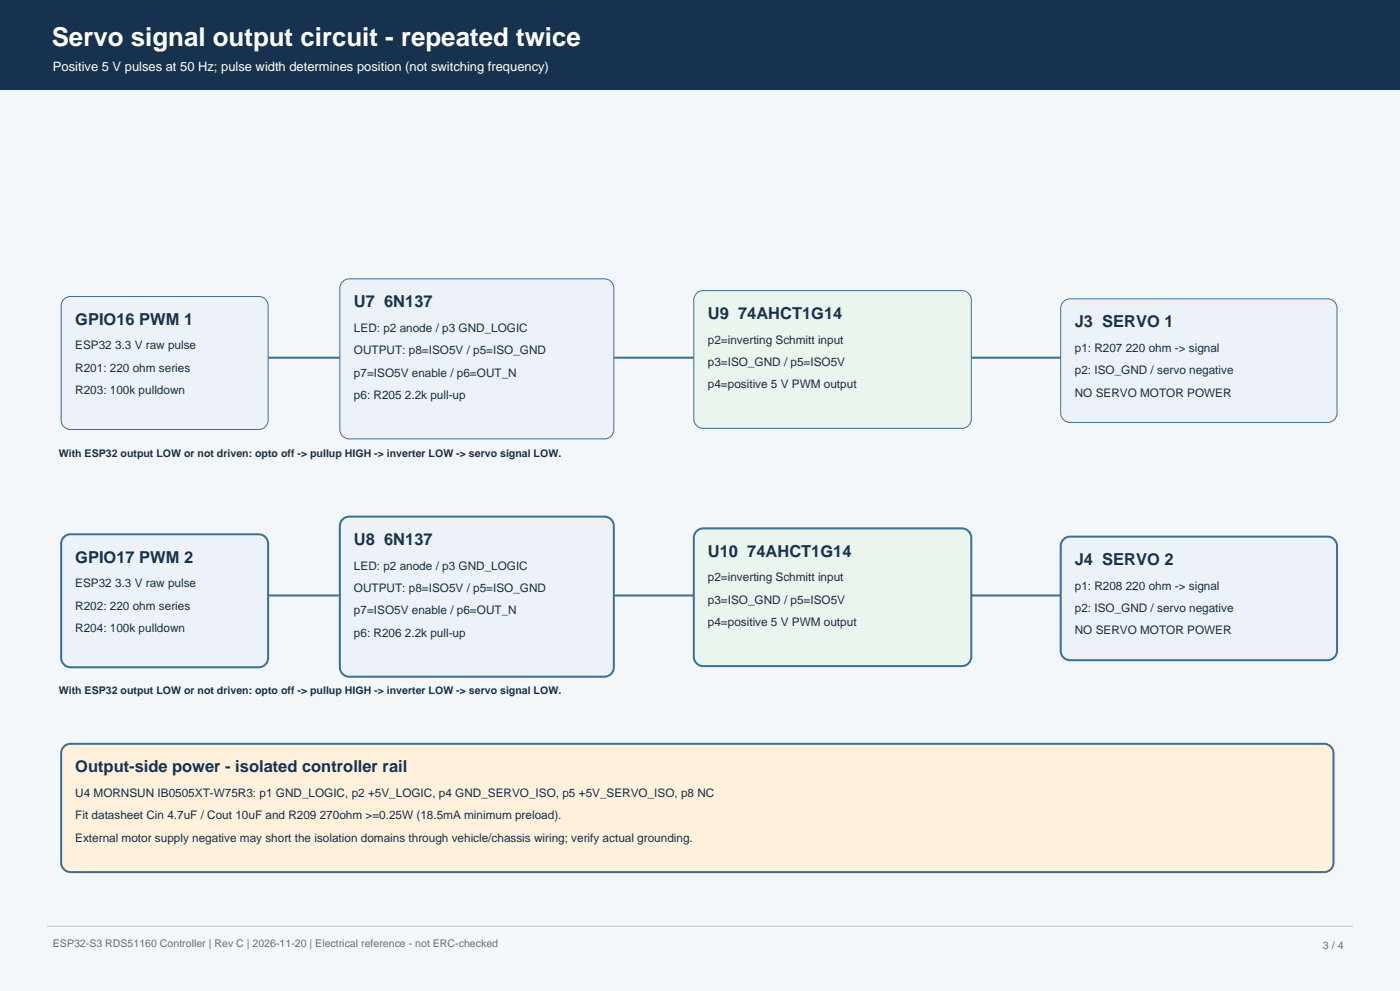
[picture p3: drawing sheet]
<svg xmlns="http://www.w3.org/2000/svg" width="420mm" height="297mm" viewBox="0 0 420 297" stroke-linecap="round" stroke-linejoin="round" font-family="sans-serif">
<defs><g id="words">
<text font-size="7.8" fill="#fff" x="15.5" y="13.8">Servo signal output circuit - repeated twice</text>
<g font-size="4.9" fill="#17324f">
<text x="106.2" y="92">U7 6N137</text>
<text x="212.4" y="95.6">U9 74AHCT1G14</text>
<text x="22.6" y="97.3">GPIO16 PWM 1</text>
<text x="322.4" y="98">J3 SERVO 1</text>
<text x="106.2" y="163.3">U8 6N137</text>
<text x="212.4" y="166.8">U10 74AHCT1G14</text>
<text x="22.6" y="168.6">GPIO17 PWM 2</text>
<text x="322.4" y="169.3">J4 SERVO 2</text>
<text x="22.6" y="231.4">Output-side power - isolated controller rail</text>
</g>
<text font-size="3.9" fill="#fff" x="15.9" y="21.2">Positive 5 V pulses at 50 Hz; pulse width determines position (not switching frequency)</text>
<g font-size="3.5" fill="#1b2e42">
<text x="106.2" y="99.4">LED: p2 anode / p3 GND_LOGIC</text>
<text x="22.6" y="104.7">ESP32 3.3 V raw pulse</text>
<text x="106.2" y="106.1">OUTPUT: p8=ISO5V / p5=ISO_GND</text>
<text x="212.4" y="103">p2=inverting Schmitt input</text>
<text x="322.4" y="105.4">p1: R207 220 ohm -&gt; signal</text>
<text x="22.6" y="111.4">R201: 220 ohm series</text>
<text x="106.2" y="112.9">p7=ISO5V enable / p6=OUT_N</text>
<text x="212.4" y="109.7">p3=ISO_GND / p5=ISO5V</text>
<text x="322.4" y="112.1">p2: ISO_GND / servo negative</text>
<text x="22.6" y="118.1">R203: 100k pulldown</text>
<text x="106.2" y="119.6">p6: R205 2.2k pull-up</text>
<text x="212.4" y="116.4">p4=positive 5 V PWM output</text>
<text x="322.4" y="118.8">NO SERVO MOTOR POWER</text>
<text x="106.2" y="170.7">LED: p2 anode / p3 GND_LOGIC</text>
<text x="22.6" y="176">ESP32 3.3 V raw pulse</text>
<text x="106.2" y="177.4">OUTPUT: p8=ISO5V / p5=ISO_GND</text>
<text x="212.4" y="174.2">p2=inverting Schmitt input</text>
<text x="322.4" y="176.7">p1: R208 220 ohm -&gt; signal</text>
<text x="22.6" y="182.7">R202: 220 ohm series</text>
<text x="106.2" y="184.1">p7=ISO5V enable / p6=OUT_N</text>
<text x="212.4" y="180.9">p3=ISO_GND / p5=ISO5V</text>
<text x="322.4" y="183.4">p2: ISO_GND / servo negative</text>
<text x="22.6" y="189.4">R204: 100k pulldown</text>
<text x="106.2" y="190.8">p6: R206 2.2k pull-up</text>
<text x="212.4" y="187.6">p4=positive 5 V PWM output</text>
<text x="322.4" y="190.1">NO SERVO MOTOR POWER</text>
<text x="22.6" y="238.8">U4 MORNSUN IB0505XT-W75R3: p1 GND_LOGIC, p2 +5V_LOGIC, p4 GND_SERVO_ISO, p5 +5V_SERVO_ISO, p8 NC</text>
<text x="22.6" y="245.5">Fit datasheet Cin 4.7uF / Cout 10uF and R209 270ohm &gt;=0.25W (18.5mA minimum preload).</text>
<text x="22.6" y="252.2">External motor supply negative may short the isolation domains through vehicle/chassis wiring; verify actual grounding.</text>
</g>
<g font-size="3.2" fill="#1b2e42">
<text x="17.6" y="136.8">With ESP32 output LOW or not driven: opto off -&gt; pullup HIGH -&gt; inverter LOW -&gt; servo signal LOW.</text>
<text x="17.6" y="208.1">With ESP32 output LOW or not driven: opto off -&gt; pullup HIGH -&gt; inverter LOW -&gt; servo signal LOW.</text>
</g>
<g font-size="3.2" fill="#617184">
<text x="15.9" y="283.9">ESP32-S3 RDS51160 Controller | Rev C | 2026-11-20 | Electrical reference - not ERC-checked</text>
<text x="396.9" y="284.3">3 / 4</text>
</g>
</g></defs>
<path d="M0 0h420v297h-420z" fill-rule="evenodd" fill="#f4f7fa"/>
<path d="M0 0h420v26.8h-420z" fill-rule="evenodd" fill="#17324f"/>
<path d="M14.1 277.6h391.8" fill="none" stroke="#b8c6d5" stroke-width=".3"/>
<g fill="#ecf2f8" stroke="#3b6f93" stroke-width=".3">
<path d="M19 89.9a2.82 2.82 0 0 1 2.2-1h56.4a2.82 2.82 0 0 1 2.8 2.8v34.2a2.82 2.82 0 0 1-2.8 2.8h-56.4a2.82 2.82 0 0 1-2.9-2.8v-34.2z" fill-rule="evenodd"/>
<path d="M102.6 84.6a2.82 2.82 0 0 1 2.2-1h76.5a2.82 2.82 0 0 1 2.8 2.8v42.3a2.82 2.82 0 0 1-2.8 2.8h-76.5a2.82 2.82 0 0 1-2.8-2.8v-42.3z" fill-rule="evenodd"/>
</g>
<path d="M209.2 87.7l1.8-.6h77.6a2.82 2.82 0 0 1 2.8 2.8v35.7a2.82 2.82 0 0 1-2.8 2.8h-77.6a2.82 2.82 0 0 1-2.9-2.8v-35.7a2.82 2.82 0 0 1 1.1-2.2z" fill-rule="evenodd" fill="#eaf6ed" stroke="#3b6f93" stroke-width=".3"/>
<path d="M319.3 90.2l1.7-.6h77.3a2.82 2.82 0 0 1 2.8 2.8v31.4a2.82 2.82 0 0 1-2.8 2.8h-77.3a2.82 2.82 0 0 1-2.8-2.8v-31.4a2.82 2.82 0 0 1 1.1-2.2z" fill-rule="evenodd" fill="#ecf2f8" stroke="#3b6f93" stroke-width=".3"/>
<path d="M80.4 107.2h21.6M184.1 107.2h24M291.4 107.2h26.8" fill="none" stroke="#3b6f93" stroke-width=".6"/>
<g fill="#ecf2f8" stroke="#3b6f93" stroke-width=".6">
<path d="M19.4 160.7l1.8-.6h56.4a2.82 2.82 0 0 1 2.8 2.8v34.3a2.82 2.82 0 0 1-2.8 2.8h-56.4a2.82 2.82 0 0 1-2.9-2.8v-34.3a2.82 2.82 0 0 1 1.1-2.2z" fill-rule="evenodd"/>
<path d="M103 155.5l1.8-.7h76.5a2.82 2.82 0 0 1 2.8 2.9v42.3a2.82 2.82 0 0 1-2.8 2.8h-76.5a2.82 2.82 0 0 1-2.8-2.8v-42.3a2.82 2.82 0 0 1 1-2.2z" fill-rule="evenodd"/>
</g>
<path d="M209.2 159l1.8-.6h77.6a2.82 2.82 0 0 1 2.8 2.8v35.6a2.82 2.82 0 0 1-2.8 2.8h-77.6a2.82 2.82 0 0 1-2.9-2.8v-35.6a2.82 2.82 0 0 1 1.1-2.2z" fill-rule="evenodd" fill="#eaf6ed" stroke="#3b6f93" stroke-width=".6"/>
<path d="M319.3 161.4l1.7-.6h77.3a2.82 2.82 0 0 1 2.8 2.9v31.3a2.82 2.82 0 0 1-2.8 2.9h-77.3a2.82 2.82 0 0 1-2.8-2.9v-31.3a2.82 2.82 0 0 1 1.1-2.3z" fill-rule="evenodd" fill="#ecf2f8" stroke="#3b6f93" stroke-width=".6"/>
<path d="M80.4 178.5h21.6M184.1 178.5h24M291.4 178.5h26.8" fill="none" stroke="#3b6f93" stroke-width=".6"/>
<path d="M19.4 223.5l1.8-.6h376a2.82 2.82 0 0 1 2.8 2.8v32.8a2.82 2.82 0 0 1-2.8 2.9h-376a2.82 2.82 0 0 1-2.9-2.9v-32.8a2.82 2.82 0 0 1 1.1-2.2z" fill-rule="evenodd" fill="#fff1dc" stroke="#3b6f93" stroke-width=".6"/>
<use href="#words"/>
</svg>
